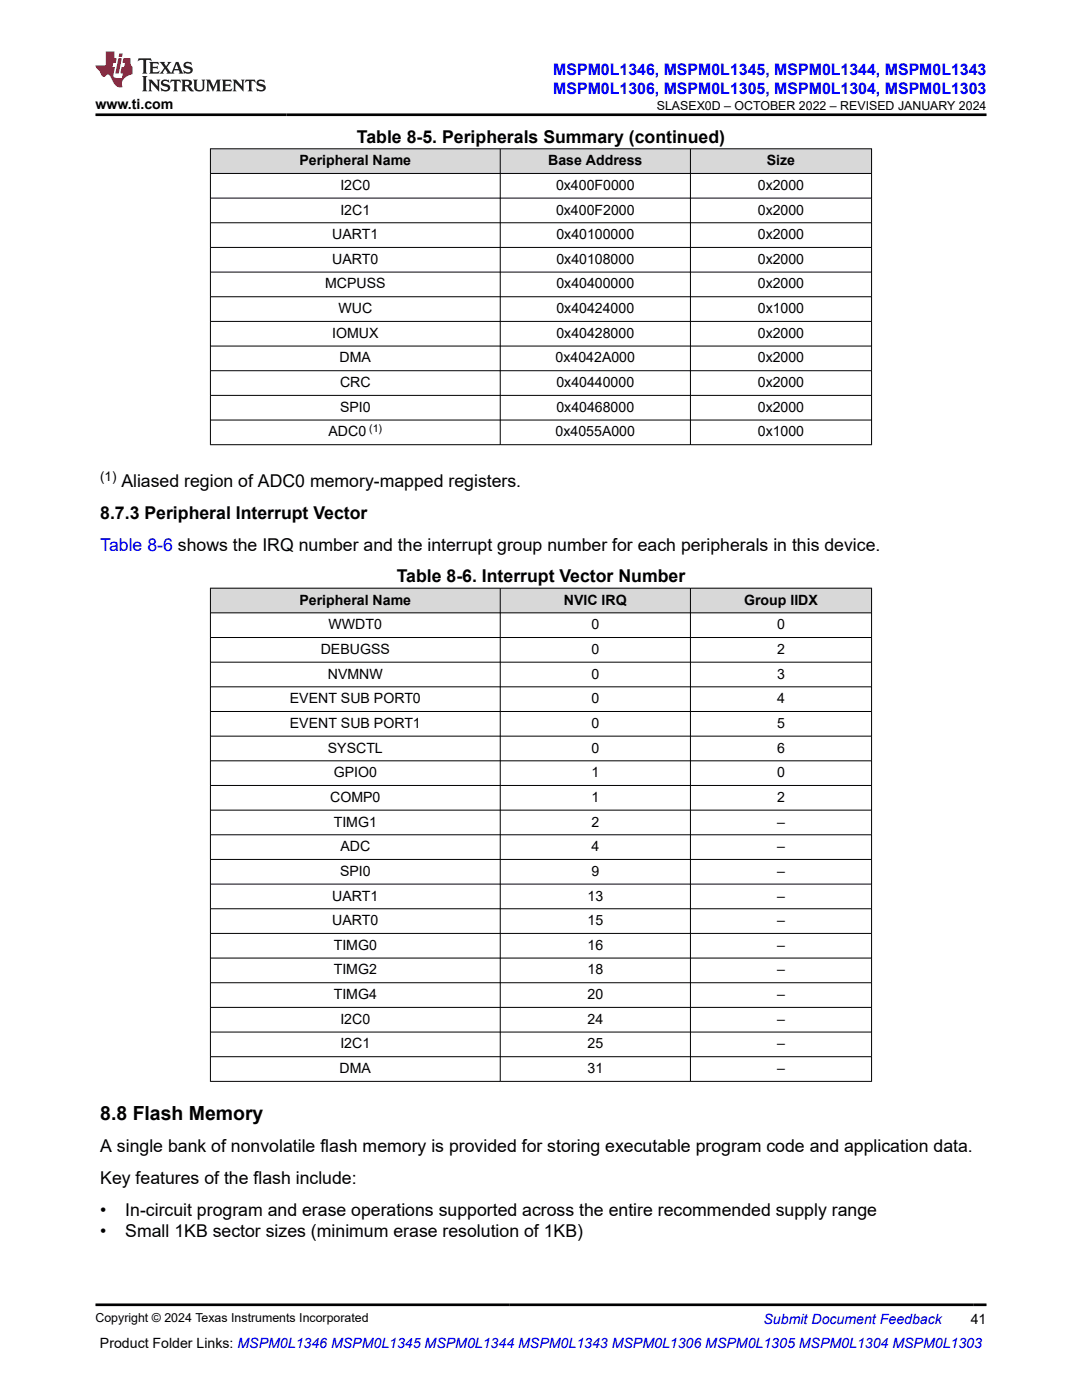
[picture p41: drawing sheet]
<svg xmlns="http://www.w3.org/2000/svg" width="216mm" height="279mm" viewBox="0 0 216 279" stroke-linecap="round" stroke-linejoin="round" font-family="sans-serif">
<defs><g id="words">
<text font-size="3.9" x="20" y="223.5">8.8 Flash Memory</text>
<g font-size="3.5">
<text x="71.2" y="28.5">Table 8-5. Peripherals Summary (continued)</text>
<text x="24.2" y="97.2">Aliased region of ADC0 memory-mapped registers.</text>
<text x="20" y="103.5">8.7.3 Peripheral Interrupt Vector</text>
<text x="79.2" y="116.2">Table 8-6. Interrupt Vector Number</text>
<text x="20" y="230">A single bank of nonvolatile flash memory is provided for storing executable program code and application data.</text>
<text x="20" y="236.3">Key features of the flash include:</text>
<text x="20" y="242.7">•</text>
<text x="25" y="242.7">In-circuit program and erase operations supported across the entire recommended supply range</text>
<text x="20" y="246.9">•</text>
<text x="25" y="246.9">Small 1KB sector sizes (minimum erase resolution of 1KB)</text>
</g>
<text font-size="3.5" fill="#00f" x="20" y="109.9">Table 8-6 shows the IRQ number and the interrupt group number for each peripherals in this device.</text>
<g font-size="3.2" fill="#00f">
<text x="110.4" y="14.9">MSPM0L1346, MSPM0L1345, MSPM0L1344, MSPM0L1343</text>
<text x="110.4" y="18.7">MSPM0L1306, MSPM0L1305, MSPM0L1304, MSPM0L1303</text>
</g>
<g font-size="2.8">
<text x="19" y="21.8">www.ti.com</text>
<text x="59.8" y="33">Peripheral Name</text>
<text x="109.4" y="33">Base Address</text>
<text x="153" y="33">Size</text>
<text x="67.9" y="37.9">I2C0</text>
<text x="110.9" y="37.9">0x400F0000</text>
<text x="151.2" y="37.9">0x2000</text>
<text x="66.3" y="47.7">UART1</text>
<text x="67.9" y="42.8">I2C1</text>
<text x="110.9" y="42.8">0x400F2000</text>
<text x="111" y="47.7">0x40100000</text>
<text x="151.2" y="42.8">0x2000</text>
<text x="151.2" y="47.7">0x2000</text>
<text x="66.3" y="52.7">UART0</text>
<text x="111" y="52.7">0x40108000</text>
<text x="151.2" y="52.7">0x2000</text>
<text x="64.9" y="57.6">MCPUSS</text>
<text x="111" y="57.6">0x40400000</text>
<text x="151.2" y="57.6">0x2000</text>
<text x="67.5" y="62.5">WUC</text>
<text x="111" y="62.5">0x40424000</text>
<text x="151.2" y="62.5">0x1000</text>
<text x="66.3" y="67.4">IOMUX</text>
<text x="111" y="67.4">0x40428000</text>
<text x="151.2" y="67.4">0x2000</text>
<text x="67.8" y="72.3">DMA</text>
<text x="67.8" y="77.3">CRC</text>
<text x="110.9" y="72.3">0x4042A000</text>
<text x="111" y="77.3">0x40440000</text>
<text x="151.2" y="72.3">0x2000</text>
<text x="151.2" y="77.3">0x2000</text>
<text x="67.8" y="82.2">SPI0</text>
<text x="111" y="82.2">0x40468000</text>
<text x="151.2" y="82.2">0x2000</text>
<text x="65.5" y="87.1">ADC0</text>
<text x="110.9" y="87.1">0x4055A000</text>
<text x="151.2" y="87.1">0x1000</text>
<text x="59.8" y="120.7">Peripheral Name</text>
<text x="65.6" y="125.6">WWDT0</text>
<text x="112.5" y="120.7">NVIC IRQ</text>
<text x="118" y="125.6">0</text>
<text x="148.5" y="120.7">Group IIDX</text>
<text x="155.1" y="125.6">0</text>
<text x="64" y="130.5">DEBUGSS</text>
<text x="118" y="130.5">0</text>
<text x="155.1" y="130.5">2</text>
<text x="65.4" y="135.4">NVMNW</text>
<text x="118" y="135.4">0</text>
<text x="155.1" y="135.4">3</text>
<text x="57.8" y="140.3">EVENT SUB PORT0</text>
<text x="118" y="140.3">0</text>
<text x="155.1" y="140.3">4</text>
<text x="57.8" y="145.3">EVENT SUB PORT1</text>
<text x="118" y="145.3">0</text>
<text x="155.1" y="145.3">5</text>
<text x="65.4" y="150.2">SYSCTL</text>
<text x="66.6" y="155.1">GPIO0</text>
<text x="118" y="150.2">0</text>
<text x="118" y="155.1">1</text>
<text x="155.1" y="150.2">6</text>
<text x="155.1" y="155.1">0</text>
<text x="65.9" y="160">COMP0</text>
<text x="118" y="160">1</text>
<text x="155.1" y="160">2</text>
<text x="66.6" y="165">TIMG1</text>
<text x="118" y="165">2</text>
<text x="155.1" y="165">–</text>
<text x="67.9" y="169.9">ADC</text>
<text x="118" y="169.9">4</text>
<text x="155.1" y="169.9">–</text>
<text x="66.3" y="179.7">UART1</text>
<text x="67.8" y="174.8">SPI0</text>
<text x="117.2" y="179.7">13</text>
<text x="118" y="174.8">9</text>
<text x="155.1" y="174.8">–</text>
<text x="155.1" y="179.7">–</text>
<text x="66.3" y="184.6">UART0</text>
<text x="117.2" y="184.6">15</text>
<text x="155.1" y="184.6">–</text>
<text x="66.6" y="189.6">TIMG0</text>
<text x="117.2" y="189.6">16</text>
<text x="155.1" y="189.6">–</text>
<text x="66.6" y="194.5">TIMG2</text>
<text x="117.2" y="194.5">18</text>
<text x="155.1" y="194.5">–</text>
<text x="66.6" y="199.4">TIMG4</text>
<text x="117.2" y="199.4">20</text>
<text x="155.1" y="199.4">–</text>
<text x="67.9" y="204.3">I2C0</text>
<text x="67.9" y="209.2">I2C1</text>
<text x="117.2" y="204.3">24</text>
<text x="117.2" y="209.2">25</text>
<text x="155.1" y="204.3">–</text>
<text x="155.1" y="209.2">–</text>
<text x="67.8" y="214.2">DMA</text>
<text x="117.2" y="214.2">31</text>
<text x="155.1" y="214.2">–</text>
<text x="19.9" y="269">Product Folder Links: MSPM0L1346 MSPM0L1345 MSPM0L1344 MSPM0L1343 MSPM0L1306 MSPM0L1305 MSPM0L1304 MSPM0L1303</text>
<text x="193.7" y="264.2">41</text>
</g>
<text font-size="2.8" fill="#00f" x="152.4" y="264.2">Submit Document Feedback</text>
<text font-size="2.6" x="20" y="96">(1)</text>
<g font-size="2.5">
<text x="131.1" y="21.9">SLASEX0D – OCTOBER 2022 – REVISED JANUARY 2024</text>
<text x="19" y="263.9">Copyright © 2024 Texas Instruments Incorporated</text>
</g>
<text font-size="2.1" x="73.7" y="86.2">(1)</text>
</g></defs>
<g fill="#d8d8d8">
<path d="M42 29.7h131.9v4.9h-131.9z" fill-rule="evenodd"/>
<path d="M42 29.8h57.8v4.8h-57.8z" fill-rule="evenodd"/>
<path d="M99.9 29.8h37.8v4.8h-37.8z" fill-rule="evenodd"/>
<path d="M137.8 29.8h36.1v4.8h-36.1z" fill-rule="evenodd"/>
</g>
<g fill="none" stroke="#000" stroke-width=".2">
<path d="M41.9 29.7h132.1M41.9 34.6h132.1M41.9 39.5h132.1M42 29.6v59.2M99.8 29.6v59.2M137.8 29.6v59.2M173.9 29.6v59.2M41.9 44.5h132.1M41.9 49.4h132.1M41.9 54.3h132.1M41.9 59.2h132.1M41.9 64.1h132.1"/>
<path d="M41.9 69.1h132.1M41.9 74h132.1M41.9 78.9h132.1M41.9 83.8h132.1M41.9 88.8h132.1"/>
</g>
<g fill="#d8d8d8">
<path d="M42 117.4h131.9v4.9h-131.9z" fill-rule="evenodd"/>
<path d="M42 117.4h57.8v4.8h-57.8z" fill-rule="evenodd"/>
<path d="M99.9 117.4h37.8v4.8h-37.8z" fill-rule="evenodd"/>
<path d="M137.8 117.4h36.1v4.8h-36.1z" fill-rule="evenodd"/>
</g>
<g fill="none" stroke="#000" stroke-width=".2">
<path d="M41.9 117.4h132.1M42 117.3v98.6M99.8 117.3v98.6M137.8 117.3v98.6M173.9 117.3v98.6M41.9 122.3h132.1M41.9 127.2h132.1M41.9 132.2h132.1M41.9 137.1h132.1M41.9 142h132.1M41.9 146.9h132.1M41.9 151.8h132.1"/>
<path d="M41.9 156.8h132.1M41.9 161.7h132.1M41.9 166.6h132.1M41.9 171.5h132.1M41.9 176.4h132.1M41.9 181.4h132.1M41.9 186.3h132.1M41.9 191.2h132.1M41.9 196.1h132.1M41.9 201h132.1M41.9 206h132.1M41.9 210.9h132.1"/>
<path d="M41.9 215.8h132.1"/>
</g>
<path d="M27.7 11.6l-.2 .6 .5-.2h.6v.1v2.2l-.2 .4h1l-.2-.4v-2.2v-.1h.5l.5 .2-.1-.6zM29.8 12.4l.2 .3v1.6l-.2 .4h1.9l.1-.6a1.08 1.08 0 0 1-1.3 .2v-.7h.6l.4 .2v-.7l-.4 .2h-.6v-.5l.2-.2a1 1 0 0 1 1 .3l-.1-.5zM31.8 12.4l1 1.1-1 1.2h.9l-.2-.2 .4-.8 .5 .8-.2 .2h1.6l-.2-.2 .1-.5h1l.1 .5-.1 .2h.9l-.2-.4-.8-1.9h-.5l-1 2.1-.8-1.1 .9-1h-.8l.2 .2-.5 .6-.3-.6 .1-.2zM35.2 12.8l.4 1h-.8zM36.8 12.5a.65 .65 0 0 0-.2 .7 .65 .65 0 0 0 .6 .5l.7 .1 .1 .3a.79 .79 0 0 1-.7 .4 .79 .79 0 0 1-.7-.5l.1 .7 .2-.1a.93 .93 0 0 0 1.1 0 .93 .93 0 0 0 .4-.9 1.46 1.46 0 0 0-1.2-.6l-.1-.3a1.09 1.09 0 0 1 1.2 .2l-.2-.6-.1 .1-.6-.2zM28.4 15.2l.2 .4v2.2l-.2 .4h1l-.2-.4v-2.2l.2-.4zM29.6 15.9l.2 .4v1.5l-.2 .4h.8l-.3-.4v-1.3l1.7 1.8v-2l.2-.4h-.8l.2 .2 .1 1.1-1.2-1.3zM32.3 16a.65 .65 0 0 0-.2 .8 .65 .65 0 0 0 .7 .4l.6 .2 .1 .2a.79 .79 0 0 1-.7 .4 .79 .79 0 0 1-.7-.5l.1 .7 .2-.1a.93 .93 0 0 0 1.1 .1 .93 .93 0 0 0 .4-1 1.46 1.46 0 0 0-1.2-.5l-.1-.4a1.09 1.09 0 0 1 1.2 .2l-.2-.6-.1 .1-.6-.1zM34.1 15.9l-.1 .6a.63 .63 0 0 1 .7-.3l.1 1.6-.3 .4h1l-.2-.4v-1.6a.66 .66 0 0 1 .8 .3l-.1-.6zM36.2 15.9l.2 .4v1.5l-.2 .4h.9l-.2-.2v-.7h.5l.1 .2a.79 .79 0 0 0 1.2 .6l-1-.9a.61 .61 0 0 0 .6-.6 .61 .61 0 0 0-.5-.7zM36.9 16.2h.2a.47 .47 0 0 1 .5 .1 .47 .47 0 0 1 .1 .5l-.2 .1-.6 .1zM38.5 15.9l.2 .2a2.27 2.27 0 0 0 .4 2 1.04 1.04 0 0 0 1.7-.7v-1.3l.2-.2h-.8l.2 .4v1.1a.6 .6 0 0 1-.6 .6 .6 .6 0 0 1-.6-.6v-1.1l.3-.4zM41.1 15.9l.2 .4v1.5l-.2 .4h.7l-.2-.4v-1.4l.9 1.9 .8-1.9v1.4l-.2 .4h1l-.3-.4v-1.5l.3-.4h-.8l-.7 1.5-.7-1.5zM44.3 15.9l.2 .4v1.5l-.2 .4h1.9l.1-.6a1.09 1.09 0 0 1-1.3 .2v-.7h.6l.4 .2v-.6l-.4 .2h-.6v-.6l.2-.1a1.01 1.01 0 0 1 1 .3l-.1-.6zM46.4 15.9l.3 .4v1.5l-.3 .4h.8l-.2-.4v-1.3l1.6 1.8v-2l.2-.4h-.7l.2 .2v1.1l-1.2-1.3zM49 15.9l-.1 .6a.63 .63 0 0 1 .8-.3v1.6l-.3 .4h1l-.2-.4v-1.6a.66 .66 0 0 1 .8 .3l-.1-.6zM51.4 16a.65 .65 0 0 0-.2 .8 .65 .65 0 0 0 .6 .4l.6 .2 .2 .2a.79 .79 0 0 1-.8 .4 .79 .79 0 0 1-.6-.5l.1 .7 .2-.1a.93 .93 0 0 0 1 .1 .93 .93 0 0 0 .5-1 1.46 1.46 0 0 0-1.3-.5l-.1-.4a1.09 1.09 0 0 1 1.3 .2l-.2-.6-.2 .1-.5-.1z" fill="#231f20"/>
<path d="M21.1 10.3v2.7h-2.1l.1 .4 .9 1a.95 .95 0 0 0 .9 .9 .59 .59 0 0 1 .6-.4 .59 .59 0 0 1 .5 .3l.4 .8a1.59 1.59 0 0 0 2.1 1.4 1.61 1.61 0 0 1 1-2.3l1-.3-.1-1.5a1.59 1.59 0 0 1-.4-1.7h-1.4l-.2 .9h.5l-.1 .9h-.5l-.2 .9v.3l.4 .1-.2 .9h-.6a.73 .73 0 0 1-1.1-.7l.3-1.5h-.5l.2-.9h.5l.2-.9h-.5v-1.3zM23.6 11.6l-.6 3.1h.7l.6-3.1zM23.8 10.7l-.1 .6h.7l.1-.6z" fill="#ed1c24"/>
<path d="M19 22.9h177.8M19 260.4h177.8" fill="none" stroke="#000" stroke-width=".53"/>
<use href="#words"/>
</svg>
